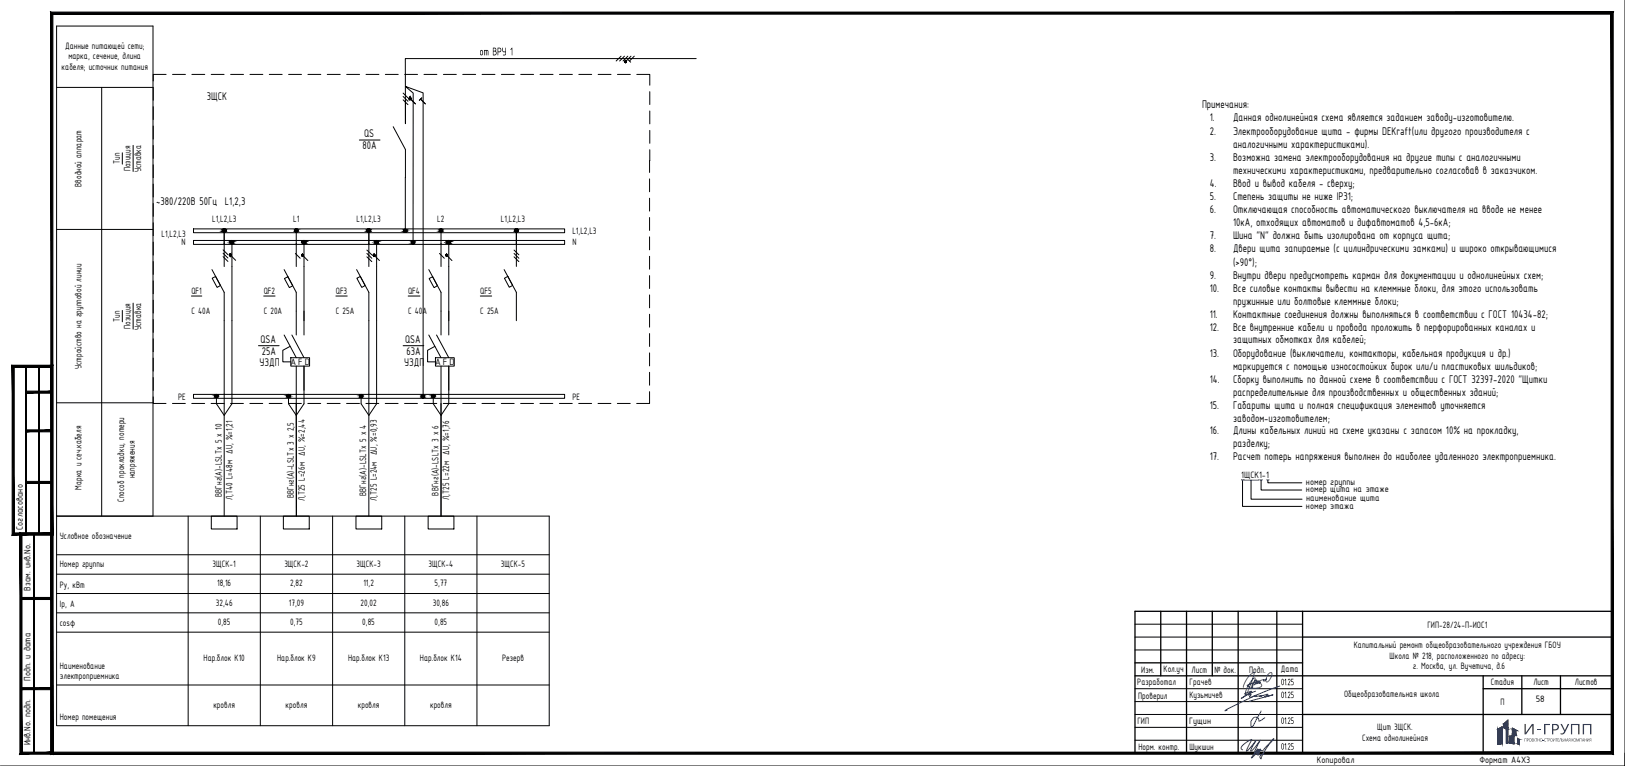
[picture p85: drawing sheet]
<svg xmlns="http://www.w3.org/2000/svg" width="630mm" height="297mm" viewBox="0 0 630 297" stroke-linecap="round" stroke-linejoin="round" font-family="sans-serif">
<defs><g id="words">
<text font-size="5.6" fill="#193153" x="598.1" y="284.8">ГРУПП</text>
<g font-size="4.7">
<text x="185.9" y="21.5">от ВРУ</text>
<text x="197.7" y="21.5">1</text>
<text x="80.2" y="38.8">3ЩСК</text>
<text x="466.1" y="41.9">Примечания:</text>
<text x="469.1" y="46.9">1.</text>
<text x="478.1" y="46.9">Данная однолинейная схема является заданием заводу-изготовителю.</text>
<text x="141.2" y="53.2">QS</text>
<text x="469.1" y="52.2">2.</text>
<text x="478.1" y="52.2">Электрооборудование щита - фирмы DEKraft(или другого производителя с</text>
<text x="140.6" y="57.9">80A</text>
<text x="478.1" y="57.6">аналогичными характеристиками).</text>
<text x="469.1" y="62.6">3.</text>
<text x="478.1" y="62.6">Возможна замена электрооборудования на другие типы с аналогичными</text>
<text x="478.1" y="67.5">техническими характеристиками, предварительно согласовав в заказчиком.</text>
<text x="469.1" y="72.5">4.</text>
<text x="469.1" y="77.5">5.</text>
<text x="478.1" y="72.5">Ввод и вывод кабеля - сверху;</text>
<text x="478.1" y="77.5">Степень защиты не ниже IP31;</text>
<text x="60.6" y="79.4">~380/220В 50Гц L1,2,3</text>
<text x="469.1" y="82.5">6.</text>
<text x="478.1" y="82.5">Отключающая способность автоматического выключателя на вводе не менее</text>
<text x="478.1" y="87.5">10кА, отходящих автоматов и дифавтоматов 4,5-6кА;</text>
<text x="469.1" y="92.6">7.</text>
<text x="478.1" y="92.6">Шина &quot;N&quot; должна быть изолирована от корпуса щита;</text>
<text x="469.1" y="97.9">8.</text>
<text x="478.1" y="97.9">Двери щита запираемые (с цилиндрическими замками) и широко открывающимися</text>
<text x="478.1" y="103.2">(&gt;90°);</text>
<text x="469.1" y="108.1">9.</text>
<text x="469.1" y="113.1">10.</text>
<text x="478.1" y="108.1">Внутри двери предусмотреть карман для документации и однолинейных схем;</text>
<text x="478.1" y="113.1">Все силовые контакты вывести на клеммные блоки, для этого использовать</text>
<text x="478.1" y="118.1">пружинные или болтовые клеммные блоки;</text>
<text x="469.1" y="123.1">11.</text>
<text x="478.1" y="123.1">Контактные соединения должны выполняться в соответствии с ГОСТ 10434-82;</text>
<text x="469.1" y="128.2">12.</text>
<text x="478.1" y="128.2">Все внутренние кабели и провода проложить в перфорированных каналах и</text>
<text x="101" y="133">QSA</text>
<text x="101.5" y="137.6">25A</text>
<text x="157.1" y="133">QSA</text>
<text x="157.6" y="137.6">63A</text>
<text x="478.1" y="133.2">защитных обмотках для кабелей;</text>
<text x="100.6" y="141.8">УЗДП</text>
<text x="156.7" y="141.8">УЗДП</text>
<text x="469.1" y="138.5">13.</text>
<text x="478.1" y="138.5">Оборудование (выключатели, контакторы, кабельная продукция и др.)</text>
<text x="478.1" y="143.5">маркируется с помощью износостойких бирок или/и пластиковых шильдиков;</text>
<text x="469.1" y="148.4">14.</text>
<text x="478.1" y="148.4">Сборку выполнить по данной схеме в соответствии с ГОСТ 32397-2020 &quot;Щитки</text>
<text x="478.1" y="153.4">распределительные для производственных и общественных зданий;</text>
<text x="469.1" y="158.4">15.</text>
<text x="478.1" y="158.4">Габариты щита и полная спецификация элементов уточняется</text>
<text x="478.1" y="163.5">заводом-изготовителем;</text>
<text x="469.1" y="168.5">16.</text>
<text x="478.1" y="168.5">Длины кабельных линий на схеме указаны с запасом 10% на прокладку,</text>
<text x="478.1" y="173.5">разделку;</text>
<text x="469.1" y="178.5">17.</text>
<text x="478.1" y="178.5">Расчет потерь напряжения выполнен до наиболее удаленного электроприемника.</text>
</g>
<g font-size="3.9">
<text x="25.2" y="18.8">Данные питающей сети;</text>
<text x="26.5" y="23">марка, сечение, длина</text>
<text x="23.9" y="27.2">кабеля; источник питания</text>
<text x="46.5" y="63.7" transform="rotate(-90 46.5 63.7)">Тип</text>
<text x="50.6" y="66.5" transform="rotate(-90 50.6 66.5)">Позиция</text>
<text x="54.8" y="66.7" transform="rotate(-90 54.8 66.7)">Уставка</text>
<text x="31.6" y="72.4" transform="rotate(-90 31.6 72.4)">Вводной аппарат</text>
<text x="82.2" y="86">L1,L2,L3</text>
<text x="113.7" y="86.3">L1</text>
<text x="138.2" y="86">L1,L2,L3</text>
<text x="169.6" y="86.3">L2</text>
<text x="194.2" y="86">L1,L2,L3</text>
<text x="62.6" y="92">L1,L2,L3</text>
<text x="70.4" y="94.9">N</text>
<text x="221.9" y="90.7">L1,L2,L3</text>
<text x="221.9" y="94.9">N</text>
<text x="74.2" y="113.8">QF1</text>
<text x="102.2" y="113.8">QF2</text>
<text x="130.2" y="113.8">QF3</text>
<text x="158.3" y="113.8">QF4</text>
<text x="186.2" y="113.8">QF5</text>
<text x="46.5" y="124.8" transform="rotate(-90 46.5 124.8)">Тип</text>
<text x="74.2" y="121.8">C 40A</text>
<text x="102.2" y="121.8">C 20A</text>
<text x="130.2" y="121.8">C 25A</text>
<text x="158.3" y="121.8">C 40A</text>
<text x="186.2" y="121.8">C 25A</text>
<text x="50.6" y="127.6" transform="rotate(-90 50.6 127.6)">Позиция</text>
<text x="54.8" y="127.9" transform="rotate(-90 54.8 127.9)">Уставка</text>
<text x="31.6" y="143" transform="rotate(-90 31.6 143)">Устройство на групповой линии</text>
<text x="112.3" y="141.5">AFD</text>
<text x="168.5" y="141.5">AFD</text>
<text x="69" y="155">PE</text>
<text x="221.9" y="155">PE</text>
<text x="52.3" y="185.5" transform="rotate(-90 52.3 185.5)">напряжения</text>
<text x="481.2" y="185.5">1ЩСК1-1</text>
<text x="31.6" y="189.9" transform="rotate(-90 31.6 189.9)">Марка и сеч.кабеля</text>
<text x="506.4" y="188.1">номер группы</text>
<text x="506.4" y="190.8">номер щита на этаже</text>
<text x="48.1" y="194.6" transform="rotate(-90 48.1 194.6)">Способ прокладки, потери</text>
<text x="86" y="192.7" transform="rotate(-90 86 192.7)">ВВГнг(А)-LSLTx 5 x 10</text>
<text x="90.1" y="193.9" transform="rotate(-90 90.1 193.9)">Л,Т40 L=48м ∆U, %=1,21</text>
<text x="114" y="193.2" transform="rotate(-90 114 193.2)">ВВГнг(А)-LSLTx 3 x 2,5</text>
<text x="118.2" y="194.3" transform="rotate(-90 118.2 194.3)">Л,Т25 L=26м ∆U, %=2,44</text>
<text x="142" y="192.3" transform="rotate(-90 142 192.3)">ВВГнг(А)-LSLTx 5 x 4</text>
<text x="146.1" y="194.2" transform="rotate(-90 146.1 194.2)">Л,Т25 L=24м ∆U, %=0,93</text>
<text x="170" y="192.2" transform="rotate(-90 170 192.2)">ВВГнг(А)-LSLTx 3 x 6</text>
<text x="174.2" y="193.9" transform="rotate(-90 174.2 193.9)">Л,Т25 L=22м ∆U, %=1,76</text>
<text x="506.4" y="197.3">номер этажа</text>
<text x="506.4" y="194.5">наименование щита</text>
<text x="8.9" y="205.4" transform="rotate(-90 8.9 205.4)">Согласовано</text>
<text x="23.2" y="208.9">Условное обозначение</text>
<text x="23.2" y="219.8">Номер группы</text>
<text x="82.4" y="219.9">3ЩСК-1</text>
<text x="110.3" y="219.9">3ЩСК-2</text>
<text x="138.2" y="219.9">3ЩСК-3</text>
<text x="166.1" y="219.9">3ЩСК-4</text>
<text x="194.2" y="219.9">3ЩСК-5</text>
<text x="23.2" y="227.9">Py, кВт</text>
<text x="84.2" y="227.4">18,16</text>
<text x="112.5" y="227.4">2,82</text>
<text x="140.9" y="227.4">11,2</text>
<text x="168.5" y="227.4">5,77</text>
<text x="11.9" y="229.1" transform="rotate(-90 11.9 229.1)">Взам. инв.No.</text>
<text x="23.2" y="235.4">Ip, А</text>
<text x="83.7" y="234.9">32,46</text>
<text x="112" y="234.9">17,09</text>
<text x="139.8" y="234.9">20,02</text>
<text x="167.8" y="234.9">30,86</text>
<text x="23.2" y="242.9">cosφ</text>
<text x="84.5" y="242.4">0,85</text>
<text x="112.5" y="242.4">0,75</text>
<text x="140.5" y="242.4">0,85</text>
<text x="168.5" y="242.4">0,85</text>
<text x="553.4" y="243.4">ГИП-28/24-П-ИОС1</text>
<text x="524.9" y="251.3">Капитальный ремонт общеобразовательного учреждения ГБОУ</text>
<text x="78.9" y="256.3">Нар.блок К10</text>
<text x="107.5" y="256.3">Нар.блок К9</text>
<text x="134.9" y="256.3">Нар.блок К13</text>
<text x="162.8" y="256.3">Нар.блок К14</text>
<text x="194.7" y="256.3">Резерв</text>
<text x="538.8" y="255.4">Школа № 218, расположенного по адресу:</text>
<text x="23.2" y="259.2">Наименование</text>
<text x="23.2" y="263.4">электроприемника</text>
<text x="442.5" y="260.8">Изм.</text>
<text x="451.2" y="260.8">Кол.уч</text>
<text x="462" y="260.8">Лист</text>
<text x="470.8" y="260.8">№ док.</text>
<text x="484.3" y="260.8">Подп.</text>
<text x="496.7" y="260.6">Дата</text>
<text x="547.8" y="259.6">г. Москва, ул. Вучетича, д.6</text>
<text x="11.9" y="264.1" transform="rotate(-90 11.9 264.1)">Подп. и дата</text>
<text x="441" y="265.6">Разработал</text>
<text x="461.2" y="265.7">Грачев</text>
<text x="496.6" y="265.7">01.25</text>
<text x="578" y="265.8">Стадия</text>
<text x="594.5" y="265.8">Лист</text>
<text x="610.6" y="265.8">Листов</text>
<text x="82.7" y="274.4">кровля</text>
<text x="110.8" y="274.4">кровля</text>
<text x="138.7" y="274.4">кровля</text>
<text x="166.8" y="274.4">кровля</text>
<text x="441.3" y="270.9">Проверил</text>
<text x="461.2" y="270.7">Кузьмичев</text>
<text x="496.6" y="270.7">01.25</text>
<text x="521.1" y="270.3">Общеобразовательная школа</text>
<text x="581.8" y="273.3">П</text>
<text x="595.5" y="272.4">58</text>
<text x="23.2" y="279.2">Номер помещения</text>
<text x="441" y="280.9">ГИП</text>
<text x="461" y="280.7">Гущин</text>
<text x="496.6" y="280.7">01.25</text>
<text x="528.1" y="287.3">Схема однолинейная</text>
<text x="534" y="283.2">Щит 3ЩСК.</text>
<text x="11.9" y="289.1" transform="rotate(-90 11.9 289.1)">Инв.No. подп.</text>
<text x="441.4" y="290.8">Норм. контр.</text>
<text x="461.2" y="290.6">Шукшин</text>
<text x="496.6" y="290.7">01.25</text>
<text x="510.6" y="295.8">Копировал</text>
<text x="573.6" y="295.8">Формат А4Х3</text>
</g>
</g></defs>
<!-- layer: 0 -->
<g fill="none" stroke="#000" stroke-width=".39">
<path d="M21.9 10.1h37.4v190h-37.4zM21.9 33.9h37.4M39.4 33.9v166.2M59.4 33.9v5M64.4 28.9h-5v2.5M66.9 28.9h5M74.4 28.9h5M81.9 28.9h5M89.4 28.9h5M96.9 28.9h5M104.4 28.9h5M111.9 28.9h5"/>
<path d="M119.4 28.9h5M126.9 28.9h5M134.4 28.9h5M141.9 28.9h5M149.4 28.9h5M156.3 36.1l1.9 1.9M156.3 37.4l1.9 1.9M156.3 38.7l1.9 1.9M156.9 28.9h5M159.2 38.4l1.9 1.9M163 38.4l1.9 1.9M163.5 38l-.9 .9"/>
<path d="M164.4 28.9h5M171.9 28.9h5M179.4 28.9h5M186.9 28.9h5M194.4 28.9h5M201.9 28.9h5M209.4 28.9h5M216.9 28.9h5M224.4 28.9h5M231.9 28.9h5M239.4 28.9h5M240.8 21.8l-1.9 1.9"/>
<path d="M242.1 21.8l-1.8 1.9M243.4 21.8l-1.8 1.9M243.6 23.2l.9 .9M244.7 21.8l-1.9 1.9M245.9 21.8l-1.8 1.9M246.9 28.9h5v4.1M251.9 35.5v5M269.9 22.7h-112.7v25.2v-8.9M47.4 59.3v4.4M51.6 56.4v10.1M59.4 41.4v5M59.4 48.9v5"/>
<path d="M59.4 56.4v5M139.3 54.3h8M152.5 49.1l4.7 8.9v10.9M251.9 58.1v8.8M251.9 43v5M251.9 50.6v5M59.4 63.9v5M59.4 71.4v5M59.4 78.9v5M157.2 68.8v20.1M251.9 69.4v5M251.9 76.9v5"/>
<path d="M21.9 89h37.4M59.4 86.4v5M59.4 93.9v5M75 88.8h143.9v1.4h-143.9zM75 93.2h143.9v1.6h-143.9zM86.5 96.9l1.9 1.8M86.5 98.2l1.9 1.9M86.5 99.5l1.9 1.9M86.9 89.4v14M89.5 99.1l1.9 1.9M89.9 93.9v62.7l-3 4.5-3-4.5v-3M114.5 98.3l1.9 1.8"/>
<path d="M114.9 89.4v14M117.5 99.2l1.9 1.8M117.9 93.9v36M142.3 97l1.9 1.8M142.3 98.3l1.9 1.8M142.3 99.6l1.9 1.9M143 89.4v14M145.3 99.2l1.8 1.8M146 93.9v62.7l-3 4.5-3-4.5v-3M160.2 93.7v-57.6l-3-2.6 6.9 2.5v117.3M170.4 98.3l1.9 1.8M171 89.4v14"/>
<path d="M173.4 99.2l1.8 1.8M174 93.9v36M199.3 97l1.9 1.8M199.3 98.3l1.9 1.8M199.3 99.6l1.9 1.9M200.2 89.4v13.9M251.9 84.4v5M251.9 91.8v5.1M251.9 99.4v5M51.6 117.5v10.1M59.4 101.4v5M59.4 108.9v5"/>
<path d="M59.4 116.4v5M74.2 114.8h4M82.2 104.5l4.7 8.9v86.8M82.3 107.9l1.3-.7 1.9 3.5-1.3 .7zM102.2 114.8h4.5M110.2 104.5l4.7 8.9v16.5M110.3 108l1.3-.7 1.9 3.5-1.3 .7zM130.2 114.8h4.4M138.3 104.5l4.7 8.9v86.8M138.4 107.9l1.3-.7 1.9 3.5-1.3 .7zM158.3 114.8h4.5M166.3 104.5l4.7 8.9v16.5"/>
<path d="M166.4 108l1.3-.7 1.9 3.5-1.3 .7zM186.2 114.8h4.4M195.5 104.5l4.7 8.9v11M195.6 107.9l1.3-.7 1.9 3.5-1.3 .7zM251.9 106.9v5M251.9 114.4v5M47.4 120.4v4.4M59.4 123.9v5M59.4 131.4v5M59.4 138.9v5M100.2 134.1h8M110.2 129.9l4.7 8.8"/>
<path d="M112.5 134.3l-2.8 1.5v4.5h3M112.7 138.7h7.3v3.3h-7.3zM113.2 129.9l4.7 8.8M156.3 134.1h8M166.3 129.9l4.7 8.8M168.6 134.3l-2.8 1.5v4.5h3M168.8 138.7h7.3v3.3h-7.3zM169.3 129.9l4.7 8.8M251.9 121.9v5M251.9 129.4v5M251.9 136.8v5.1M21.9 156.2h37.4"/>
<path d="M59.4 153.9v2.5h5M59.4 146.4v5M66.9 156.4h5M74.4 156.4h4.9M75 152.9h143.9v1.6h-143.9zM81.8 156.4h5M89.4 156.4h5M96.9 156.4h5M104.4 156.4h5M111.9 156.4h5M114.9 142v58.2M117.9 142v14.6l-3 4.5-3-4.5v-3"/>
<path d="M119.4 156.4h4.9M126.8 156.4h5.1M134.4 156.4h5M141.9 156.4h5M149.4 156.4h5M156.9 156.4h5M164.4 156.4h4.9M171 142v58.2M171.8 156.4h5.1M174 142v14.6l-3 4.5-3-4.5v-3M179.4 156.4h5M186.9 156.4h5"/>
<path d="M194.4 156.4h5M201.9 156.4h5M209.4 156.4h4.9M216.9 156.4h5M224.4 156.4h5M231.9 156.4h5M239.4 156.4h5M251.9 151.9v4.5h-5M251.9 144.4v5M21.9 200.1h191.1v81.3h-191.1zM21.9 215.1h191.1M73 200.1v81.3"/>
<path d="M81.9 200.1h10v5h-10zM100.9 200.1v81.3M109.9 200.1h10v5h-10zM129 200.1v81.3M138 200.1h10v5h-10zM156.9 200.1v81.3M166 200.1h10v5h-10zM184.9 200.1v81.3M21.9 222.7h191.1M21.9 230.2h191.1M21.9 237.6h191.1M21.9 245.1h191.1"/>
<path d="M440.1 242h65M440.1 247h65M440.1 252h65M21.9 265.6h191.1M440.1 267.1h65M440.1 272.1h65M440.1 277.1h65M440.1 282.1h65M440.1 287h65"/>
<circle cx="159" cy="38.2" r=".32"/>
<circle cx="242.6" cy="23.9" r=".32"/>
<circle cx="86.9" cy="89.4" r=".61"/>
<circle cx="89.2" cy="98.9" r=".32"/>
<circle cx="89.9" cy="93.9" r=".61"/>
<circle cx="114.8" cy="89.4" r=".61"/>
<circle cx="117.3" cy="98.9" r=".32"/>
<circle cx="117.8" cy="93.9" r=".61"/>
<circle cx="143" cy="89.4" r=".61"/>
<circle cx="145" cy="98.9" r=".32"/>
<circle cx="146" cy="93.9" r=".61"/>
<circle cx="157.1" cy="89.5" r=".61"/>
<circle cx="160.1" cy="94" r=".61"/>
<circle cx="171" cy="89.4" r=".61"/>
<circle cx="173.1" cy="98.9" r=".32"/>
<circle cx="174" cy="93.9" r=".61"/>
<circle cx="200.2" cy="89.3" r=".61"/>
<circle cx="83.9" cy="153.6" r=".61"/>
<circle cx="111.8" cy="153.6" r=".61"/>
<circle cx="140" cy="153.6" r=".61"/>
<circle cx="163.9" cy="153.7" r=".61"/>
<circle cx="168" cy="153.6" r=".61"/>
</g>
<g fill="#000" stroke="#000" stroke-width=".39">
<path d="M172.9 98.8v.3z"/>
<path d="M158.7 38.1v.2zM158.7 38.1v.2z"/>
<path d="M158.7 38v.3zM158.7 38v.4z"/>
<path d="M158.7 38.1v.2zM158.7 38.1v.2z"/>
<path d="M158.8 38l-.1 .3zM158.8 38v.4z"/>
<path d="M158.7 38v.4zM158.8 38v.4z"/>
<path d="M158.8 38v.4zM158.8 38v.4z"/>
<path d="M158.8 38v.4zM158.8 38v.5z"/>
<path d="M158.8 38v.4zM158.8 38v.5z"/>
<path d="M158.8 38v.5zM158.8 37.9v.6z"/>
<path d="M158.8 38v.5zM158.9 37.9v.6z"/>
<path d="M158.8 37.9v.6zM158.9 37.9l-.1 .6z"/>
<path d="M158.9 37.9v.6zM158.9 37.9v.6z"/>
<path d="M158.9 37.9v.6zM159 37.9l-.1 .6z"/>
<path d="M158.9 37.9v.6zM159 37.9l-.1 .6z"/>
<path d="M159 37.9v.6zM159 37.9v.6z"/>
<path d="M159 37.9v.6zM159.1 37.9l-.1 .6z"/>
<path d="M159 37.9v.6zM159.1 37.9l-.1 .6z"/>
<path d="M159.1 37.9v.6zM159.1 37.9v.6z"/>
<path d="M159.1 37.9v.6zM159.1 38v.5z"/>
<path d="M159.1 37.9v.6zM159.2 38l-.1 .5z"/>
<path d="M159.1 38v.5zM159.2 38l-.1 .5z"/>
<path d="M159.2 38v.5zM159.2 38v.5z"/>
<path d="M159.2 38v.4zM159.2 38v.4z"/>
<path d="M159.2 38v.4zM159.2 38.1v.3z"/>
<path d="M159.2 38v.4zM159.2 38v.4z"/>
<path d="M159.2 38v.4zM159.3 38.1l-.1 .3z"/>
<path d="M159.2 38.1v.2zM159.3 38.1l-.1 .2z"/>
<path d="M159.3 38.1v.2zM159.3 38.1v.2z"/>
<path d="M242.3 23.8v.2zM242.3 23.7v.3z"/>
<path d="M242.3 23.7v.4zM242.3 23.7v.4z"/>
<path d="M242.3 23.7l.1 .4zM242.3 23.7l.1 .4z"/>
<path d="M242.4 23.7v.5zM242.4 23.7v.5z"/>
<path d="M242.4 23.6l.1 .6zM242.4 23.6l.1 .6z"/>
<path d="M242.5 23.6v.6zM242.5 23.6v.6z"/>
<path d="M242.5 23.6l.1 .6zM242.5 23.6l.1 .6z"/>
<path d="M242.6 23.6v.6zM242.6 23.6v.6z"/>
<path d="M242.6 23.6v.6zM242.6 23.6l.1 .6z"/>
<path d="M242.7 23.6l.1 .6zM242.7 23.6l.1 .6z"/>
<path d="M242.8 23.6v.6zM242.8 23.6v.5z"/>
<path d="M242.8 23.7v.4zM242.8 23.7v.4z"/>
<path d="M242.8 23.7v.4zM242.8 23.7l.1 .3z"/>
<path d="M242.9 23.7v.3zM242.9 23.7v.3z"/>
<path d="M86.8 88.8h.3zM86.8 88.8h.3z"/>
<path d="M86.8 88.8h.3zM86.8 88.8h.3z"/>
<path d="M86.8 88.8h.4zM86.6 88.8h.6z"/>
<path d="M86.8 89.9h.3zM86.8 89.9l.2 .1z"/>
<path d="M86.8 88.8h.4zM86.6 88.8h.6z"/>
<path d="M86.8 89.9h.3zM86.8 89.9l.2 .1z"/>
<path d="M86.6 88.8l.7 .1zM86.5 88.9h.8z"/>
<path d="M86.6 89.9h.6zM86.6 89.9h.5z"/>
<path d="M86.6 88.8l.7 .1zM86.5 88.9h.8z"/>
<path d="M86.6 89.9h.6zM86.6 89.9h.5z"/>
<path d="M86.5 88.9l.8 .1zM86.5 88.9l.8 .1z"/>
<path d="M86.5 89.9h.8zM86.5 89.9h.7z"/>
<path d="M86.5 88.9l.8 .1zM86.5 88.9l.8 .1z"/>
<path d="M86.5 89.9h.8zM86.5 89.9h.7z"/>
<path d="M86.5 89l.9 .1zM86.5 89l.9 .1z"/>
<path d="M86.5 89.8h.8zM86.5 89.8l.8 .1z"/>
<path d="M86.5 89l.9 .1zM86.5 89l.9 .1z"/>
<path d="M86.5 89.8h.8zM86.5 89.8l.8 .1z"/>
<path d="M86.4 89.1l1.1 .1zM86.4 89.1l1.1 .1z"/>
<path d="M86.4 89.7h1zM86.4 89.7l.9 .1z"/>
<path d="M86.4 89.1l1.1 .1zM86.4 89.1l1.1 .1z"/>
<path d="M86.4 89.7h1zM86.4 89.7l.9 .1z"/>
<path d="M86.3 89.2l1.2 .1zM86.3 89.2l1.2 .1z"/>
<path d="M86.3 89.6h1.2zM86.3 89.6l1.1 .1z"/>
<path d="M86.3 89.2l1.2 .1zM86.3 89.2l1.2 .1z"/>
<path d="M86.3 89.6h1.2zM86.3 89.6l1.1 .1z"/>
<path d="M86.3 89.3l1.2 .1zM86.3 89.3l1.2 .1z"/>
<path d="M86.3 89.4l1.2 .1zM86.3 89.4l1.2 .1z"/>
<path d="M86.3 89.5h1.2zM86.3 89.5l1.2 .1z"/>
<path d="M86.3 89.3l1.2 .1zM86.3 89.3l1.2 .1z"/>
<path d="M86.3 89.4l1.2 .1zM86.3 89.4l1.2 .1z"/>
<path d="M86.3 89.5h1.2zM86.3 89.5l1.2 .1z"/>
<path d="M89 98.7v.3zM89 98.7v.3z"/>
<path d="M89 98.7v.3zM89 98.7v.3z"/>
<path d="M89 98.7v.3zM89.1 98.7v.4z"/>
<path d="M89.1 98.6v.5zM89.1 98.6v.5z"/>
<path d="M89.1 98.6v.5zM89.2 98.6v.6z"/>
<path d="M89.2 98.6v.6zM89.2 98.6v.6z"/>
<path d="M89.2 98.6v.6zM89.3 98.6l-.1 .6z"/>
<path d="M89.3 98.6v.6zM89.3 98.6v.6z"/>
<path d="M89.3 98.6v.6zM89.4 98.6l-.1 .6z"/>
<path d="M89.4 98.6v.6zM89.4 98.6v.6z"/>
<path d="M89.4 98.6v.5zM89.5 98.7l-.1 .4z"/>
<path d="M89.5 98.7v.4zM89.5 98.7v.4z"/>
<path d="M89.5 98.7v.3zM89.5 98.7v.3z"/>
<path d="M89.5 98.7v.3zM89.5 98.8v.2z"/>
<path d="M89.8 93.3h.3zM89.8 93.3h.3z"/>
<path d="M89.8 93.3h.3zM89.8 93.3h.3z"/>
<path d="M89.8 93.3h.4zM89.6 93.3h.6z"/>
<path d="M89.8 94.5h.3zM89.8 94.5h.2z"/>
<path d="M89.8 93.3h.4zM89.6 93.3h.6z"/>
<path d="M89.8 94.5h.3zM89.8 94.5h.2z"/>
<path d="M89.6 93.3l.7 .1zM89.6 93.3l.7 .1z"/>
<path d="M89.6 94.4h.6zM89.6 94.4l.5 .1z"/>
<path d="M89.6 93.3l.7 .1zM89.6 93.3l.7 .1z"/>
<path d="M89.6 94.4h.6zM89.6 94.4l.5 .1z"/>
<path d="M89.5 93.4l.9 .1zM89.5 93.5h.9z"/>
<path d="M89.5 94.3h.8zM89.5 94.3l.7 .1z"/>
<path d="M89.5 93.4l.9 .1zM89.5 93.5h.9z"/>
<path d="M89.5 94.3h.8zM89.5 94.3l.7 .1z"/>
<path d="M89.5 93.5h.9zM89.5 93.5h.9z"/>
<path d="M89.5 94.3h.9zM89.5 94.3h.8z"/>
<path d="M89.5 93.5h.9zM89.5 93.5h.9z"/>
<path d="M89.5 94.3h.9zM89.5 94.3h.8z"/>
<path d="M89.4 93.5l1.1 .2zM89.4 93.5l1.1 .2z"/>
<path d="M89.4 94.2h1zM89.4 94.2l1 .1z"/>
<path d="M89.4 93.5l1.1 .2zM89.4 93.5l1.1 .2z"/>
<path d="M89.4 94.2h1zM89.4 94.2l1 .1z"/>
<path d="M89.3 93.7l1.2 .1zM89.3 93.7l1.2 .1z"/>
<path d="M89.3 93.8l1.2 .1zM89.3 93.8l1.2 .1z"/>
<path d="M89.3 94l1.2 .1zM89.3 94l1.2 .1z"/>
<path d="M89.3 94.1h1.2zM89.3 94.1l1.1 .1z"/>
<path d="M89.3 93.7l1.2 .1zM89.3 93.7l1.2 .1z"/>
<path d="M89.3 93.8l1.2 .1zM89.3 93.8l1.2 .1z"/>
<path d="M89.3 94l1.2 .1zM89.3 94l1.2 .1z"/>
<path d="M89.3 94.1h1.2zM89.3 94.1l1.1 .1z"/>
<path d="M89.3 93.9h1.2zM89.3 93.9l1.2 .1z"/>
<path d="M89.3 93.9h1.2zM89.3 93.9l1.2 .1z"/>
<path d="M114.8 88.8h.2zM114.7 88.8h.3z"/>
<path d="M114.7 88.8h.5zM114.6 88.8h.6z"/>
<path d="M114.7 89.9h.3zM114.7 89.9l.2 .1z"/>
<path d="M114.6 88.8l.6 .1zM114.5 88.9h.7z"/>
<path d="M114.6 89.9h.6zM114.6 89.9h.4z"/>
<path d="M114.5 88.9l.8 .1zM114.5 88.9l.8 .1z"/>
<path d="M114.5 89.9h.7zM114.5 89.9h.7z"/>
<path d="M114.4 89l1 .1zM114.4 89l1 .1z"/>
<path d="M114.4 89.8h.9zM114.4 89.8l.8 .1z"/>
<path d="M114.4 89.1l1.1 .1zM114.4 89.1l1.1 .1z"/>
<path d="M114.4 89.7h1zM114.4 89.7l.9 .1z"/>
<path d="M114.3 89.2l1.2 .1zM114.3 89.2l1.2 .1z"/>
<path d="M114.3 89.3l1.2 .1zM114.3 89.3l1.2 .1z"/>
<path d="M114.3 89.5l1.2 .1zM114.3 89.5l1.2 .1z"/>
<path d="M114.3 89.6h1.2zM114.3 89.6l1.1 .1z"/>
<path d="M114.3 89.4h1.2zM114.3 89.4l1.2 .1z"/>
<path d="M117 98.8v.2zM117 98.8v.3z"/>
<path d="M117 98.8v.3zM117 98.8v.3z"/>
<path d="M117.1 98.7l-.1 .4zM117.1 98.7v.5z"/>
<path d="M117.1 98.7v.5zM117.1 98.7v.5z"/>
<path d="M117.1 98.7v.5zM117.2 98.7v.6z"/>
<path d="M117.2 98.7v.6zM117.2 98.7v.6z"/>
<path d="M117.2 98.7v.6zM117.3 98.7l-.1 .6z"/>
<path d="M117.3 98.7v.6zM117.3 98.7v.6z"/>
<path d="M117.3 98.7v.6zM117.4 98.7l-.1 .6z"/>
<path d="M117.4 98.7v.6zM117.4 98.7v.6z"/>
<path d="M117.4 98.7v.5zM117.5 98.7l-.1 .5z"/>
<path d="M117.5 98.7v.5zM117.5 98.8v.4z"/>
<path d="M117.5 98.8v.3zM117.5 98.8v.3z"/>
<path d="M117.5 98.8v.3zM117.6 98.9l-.1 .2z"/>
<path d="M117.8 93.3h.2zM117.7 93.3h.3z"/>
<path d="M117.8 93.3h.2zM117.7 93.3h.3z"/>
<path d="M117.8 93.3h.2zM117.7 93.3h.3z"/>
<path d="M117.8 93.3h.2zM117.7 93.3h.3z"/>
<path d="M117.7 93.3h.5zM117.6 93.3h.6z"/>
<path d="M117.7 94.5h.3zM117.7 94.5h.3z"/>
<path d="M117.7 93.3h.5zM117.6 93.3h.6z"/>
<path d="M117.7 94.5h.3zM117.7 94.5h.3z"/>
<path d="M117.7 93.3h.5zM117.6 93.3h.6z"/>
<path d="M117.7 94.5h.3zM117.7 94.5h.3z"/>
<path d="M117.7 93.3h.5zM117.6 93.3h.6z"/>
<path d="M117.7 94.5h.3zM117.7 94.5h.3z"/>
<path d="M117.6 93.3l.7 .1zM117.6 93.3l.7 .1z"/>
<path d="M117.6 94.4h.6zM117.6 94.4l.4 .1z"/>
<path d="M117.6 93.3l.7 .1zM117.6 93.3l.7 .1z"/>
<path d="M117.6 94.4h.6zM117.6 94.4l.4 .1z"/>
<path d="M117.6 93.3l.7 .1zM117.6 93.3l.7 .1z"/>
<path d="M117.6 94.4h.6zM117.6 94.4l.4 .1z"/>
<path d="M117.6 93.3l.7 .1zM117.6 93.3l.7 .1z"/>
<path d="M117.6 94.4h.6zM117.6 94.4l.4 .1z"/>
<path d="M117.5 93.4l.8 .1zM117.4 93.5h.9z"/>
<path d="M117.5 94.3h.8zM117.5 94.3l.7 .1z"/>
<path d="M117.5 93.4l.8 .1zM117.4 93.5h.9z"/>
<path d="M117.5 94.3h.8zM117.5 94.3l.7 .1z"/>
<path d="M117.5 93.4l.8 .1zM117.4 93.5h.9z"/>
<path d="M117.5 94.3h.8zM117.5 94.3l.7 .1z"/>
<path d="M117.5 93.4l.8 .1zM117.4 93.5h.9z"/>
<path d="M117.5 94.3h.8zM117.5 94.3l.7 .1z"/>
<path d="M117.4 93.5h1zM117.4 93.5h1z"/>
<path d="M117.4 94.3h.9zM117.4 94.3h.9z"/>
<path d="M117.4 93.5h1zM117.4 93.5h1z"/>
<path d="M117.4 94.3h.9zM117.4 94.3h.9z"/>
<path d="M117.4 93.5h1zM117.4 93.5h1z"/>
<path d="M117.4 94.3h.9zM117.4 94.3h.9z"/>
<path d="M117.4 93.5h1zM117.4 93.5h1z"/>
<path d="M117.4 94.3h.9zM117.4 94.3h.9z"/>
<path d="M117.4 93.5l1 .2zM117.4 93.5l1 .2z"/>
<path d="M117.4 94.2h1zM117.4 94.2l.9 .1z"/>
<path d="M117.4 93.5l1 .2zM117.4 93.5l1 .2z"/>
<path d="M117.4 94.2h1zM117.4 94.2l.9 .1z"/>
<path d="M117.4 93.5l1 .2zM117.4 93.5l1 .2z"/>
<path d="M117.4 94.2h1zM117.4 94.2l.9 .1z"/>
<path d="M117.4 93.5l1 .2zM117.4 93.5l1 .2z"/>
<path d="M117.4 94.2h1zM117.4 94.2l.9 .1z"/>
<path d="M117.3 93.7l1.2 .1zM117.3 93.7l1.2 .1z"/>
<path d="M117.3 94.1h1.1zM117.3 94.1l1.1 .1z"/>
<path d="M117.3 93.7l1.2 .1zM117.3 93.7l1.2 .1z"/>
<path d="M117.3 94.1h1.1zM117.3 94.1l1.1 .1z"/>
<path d="M117.3 93.7l1.2 .1zM117.3 93.7l1.2 .1z"/>
<path d="M117.3 94.1h1.1zM117.3 94.1l1.1 .1z"/>
<path d="M117.3 93.7l1.2 .1zM117.3 93.7l1.2 .1z"/>
<path d="M117.3 94.1h1.1zM117.3 94.1l1.1 .1z"/>
<path d="M117.3 93.8l1.2 .1zM117.3 93.8l1.2 .1z"/>
<path d="M117.3 93.9l1.2 .1zM117.3 93.9l1.2 .1z"/>
<path d="M117.3 94h1.2zM117.3 94l1.1 .1z"/>
<path d="M117.3 93.8l1.2 .1zM117.3 93.8l1.2 .1z"/>
<path d="M117.3 93.9l1.2 .1zM117.3 93.9l1.2 .1z"/>
<path d="M117.3 94h1.2zM117.3 94l1.1 .1z"/>
<path d="M117.3 93.8l1.2 .1zM117.3 93.8l1.2 .1z"/>
<path d="M117.3 93.9l1.2 .1zM117.3 93.9l1.2 .1z"/>
<path d="M117.3 94h1.2zM117.3 94l1.1 .1z"/>
<path d="M117.3 93.8l1.2 .1zM117.3 93.8l1.2 .1z"/>
<path d="M117.3 93.9l1.2 .1zM117.3 93.9l1.2 .1z"/>
<path d="M117.3 94h1.2zM117.3 94l1.1 .1z"/>
<path d="M142.9 88.8h.3zM142.8 88.8h.4z"/>
<path d="M142.9 88.8h.3zM142.8 88.8h.4z"/>
<path d="M142.8 88.8h.5zM142.7 88.8h.6z"/>
<path d="M142.8 89.9h.4zM142.8 89.9l.3 .1z"/>
<path d="M142.8 88.8h.5zM142.7 88.8h.6z"/>
<path d="M142.8 89.9h.4zM142.8 89.9l.3 .1z"/>
<path d="M142.7 88.8l.7 .1zM142.6 88.9h.8z"/>
<path d="M142.7 89.9h.6zM142.7 89.9h.5z"/>
<path d="M142.7 88.8l.7 .1zM142.6 88.9h.8z"/>
<path d="M142.7 89.9h.6zM142.7 89.9h.5z"/>
<path d="M142.6 88.9l.8 .1zM142.6 88.9l.8 .1z"/>
<path d="M142.6 89.9h.8zM142.6 89.9h.7z"/>
<path d="M142.6 88.9l.8 .1zM142.6 88.9l.8 .1z"/>
<path d="M142.6 89.9h.8zM142.6 89.9h.7z"/>
<path d="M142.6 89l.9 .1zM142.6 89l.9 .1z"/>
<path d="M142.6 89.8h.8zM142.6 89.8l.8 .1z"/>
<path d="M142.6 89l.9 .1zM142.6 89l.9 .1z"/>
<path d="M142.6 89.8h.8zM142.6 89.8l.8 .1z"/>
<path d="M142.5 89.1l1.1 .1zM142.5 89.1l1.1 .1z"/>
<path d="M142.5 89.7h1zM142.5 89.7l.9 .1z"/>
<path d="M142.5 89.1l1.1 .1zM142.5 89.1l1.1 .1z"/>
<path d="M142.5 89.7h1zM142.5 89.7l.9 .1z"/>
<path d="M142.4 89.2l1.2 .1zM142.4 89.2l1.2 .1z"/>
<path d="M142.4 89.6h1.2zM142.4 89.6l1.1 .1z"/>
<path d="M142.4 89.2l1.2 .1zM142.4 89.2l1.2 .1z"/>
<path d="M142.4 89.6h1.2zM142.4 89.6l1.1 .1z"/>
<path d="M142.4 89.3l1.2 .1zM142.4 89.3l1.2 .1z"/>
<path d="M142.4 89.4l1.2 .1zM142.4 89.4l1.2 .1z"/>
<path d="M142.4 89.5h1.2zM142.4 89.5l1.2 .1z"/>
<path d="M142.4 89.3l1.2 .1zM142.4 89.3l1.2 .1z"/>
<path d="M142.4 89.4l1.2 .1zM142.4 89.4l1.2 .1z"/>
<path d="M142.4 89.5h1.2zM142.4 89.5l1.2 .1z"/>
<path d="M144.8 98.8v.2zM144.8 98.8v.3z"/>
<path d="M144.8 98.8v.3zM144.8 98.8v.3z"/>
<path d="M144.8 98.7v.4zM144.8 98.7v.5z"/>
<path d="M144.8 98.7v.5zM144.9 98.7v.5z"/>
<path d="M144.9 98.7v.5zM144.9 98.7v.6z"/>
<path d="M144.9 98.7v.6zM145 98.7l-.1 .6z"/>
<path d="M145 98.7v.6zM145 98.7v.6z"/>
<path d="M145 98.7v.6zM145.1 98.7l-.1 .6z"/>
<path d="M145.1 98.7v.6zM145.2 98.7l-.1 .6z"/>
<path d="M145.2 98.7v.6zM145.2 98.7v.6z"/>
<path d="M145.2 98.7v.5zM145.3 98.7l-.1 .5z"/>
<path d="M145.3 98.7v.5zM145.3 98.8v.4z"/>
<path d="M145.3 98.8v.3zM145.3 98.8v.3z"/>
<path d="M145.3 98.8v.3zM145.3 98.9v.2z"/>
<path d="M145.9 93.3h.2zM145.9 93.3h.2z"/>
<path d="M145.9 93.3h.2zM145.9 93.3h.2z"/>
<path d="M145.9 93.3h.4zM145.7 93.3h.6z"/>
<path d="M145.9 94.5h.2zM145.9 94.5h.2z"/>
<path d="M145.9 93.3h.4zM145.7 93.3h.6z"/>
<path d="M145.9 94.5h.2zM145.9 94.5h.2z"/>
<path d="M145.7 93.3l.7 .1zM145.7 93.3l.7 .1z"/>
<path d="M145.7 94.4h.6zM145.7 94.4l.4 .1z"/>
<path d="M145.7 93.3l.7 .1zM145.7 93.3l.7 .1z"/>
<path d="M145.7 94.4h.6zM145.7 94.4l.4 .1z"/>
<path d="M145.6 93.4l.8 .1zM145.6 93.5h.8z"/>
<path d="M145.6 94.3h.8zM145.6 94.3l.7 .1z"/>
<path d="M145.6 93.4l.8 .1zM145.6 93.5h.8z"/>
<path d="M145.6 94.3h.8zM145.6 94.3l.7 .1z"/>
<path d="M145.6 93.5h.9zM145.6 93.5h.9z"/>
<path d="M145.6 94.3h.8zM145.6 94.3h.8z"/>
<path d="M145.6 93.5h.9zM145.6 93.5h.9z"/>
<path d="M145.6 94.3h.8zM145.6 94.3h.8z"/>
<path d="M145.5 93.5l1.1 .2zM145.5 93.5l1.1 .2z"/>
<path d="M145.5 94.2h1zM145.5 94.2l.9 .1z"/>
<path d="M145.5 93.5l1.1 .2zM145.5 93.5l1.1 .2z"/>
<path d="M145.5 94.2h1zM145.5 94.2l.9 .1z"/>
<path d="M145.4 93.7l1.2 .1zM145.4 93.7l1.2 .1z"/>
<path d="M145.4 93.8l1.2 .1zM145.4 93.8l1.2 .1z"/>
<path d="M145.4 94l1.2 .1zM145.4 94l1.2 .1z"/>
<path d="M145.4 94.1h1.2zM145.4 94.1l1.1 .1z"/>
<path d="M145.4 93.7l1.2 .1zM145.4 93.7l1.2 .1z"/>
<path d="M145.4 93.8l1.2 .1zM145.4 93.8l1.2 .1z"/>
<path d="M145.4 94l1.2 .1zM145.4 94l1.2 .1z"/>
<path d="M145.4 94.1h1.2zM145.4 94.1l1.1 .1z"/>
<path d="M145.4 93.9h1.2zM145.4 93.9l1.2 .1z"/>
<path d="M145.4 93.9h1.2zM145.4 93.9l1.2 .1z"/>
<path d="M157.1 88.9h.2zM157 88.9h.3z"/>
<path d="M157 88.9l.4 .1zM156.9 89h.5z"/>
<path d="M157 90.1h.3zM157 90.1h.2z"/>
<path d="M156.9 89h.6zM156.8 89h.7z"/>
<path d="M156.9 90h.5zM156.9 90l.4 .1z"/>
<path d="M156.8 89l.8 .1zM156.7 89.1h.9z"/>
<path d="M156.8 90h.7zM156.8 90h.6z"/>
<path d="M156.7 89.1l1 .1zM156.7 89.1l1 .1z"/>
<path d="M156.7 89.9h.9zM156.7 89.9l.8 .1z"/>
<path d="M156.6 89.2l1.1 .1zM156.6 89.2l1.1 .1z"/>
<path d="M156.6 89.8h1.1zM156.6 89.8l1 .1z"/>
<path d="M156.6 89.3l1.1 .1zM156.6 89.3l1.1 .1z"/>
<path d="M156.6 89.4l1.1 .1zM156.6 89.4l1.1 .1z"/>
<path d="M156.6 89.6l1.1 .1zM156.6 89.6l1.1 .1z"/>
<path d="M156.6 89.7h1.1zM156.6 89.7l1.1 .1z"/>
<path d="M156.5 89.5h1.2zM156.5 89.5l1.2 .1z"/>
<path d="M160.1 93.4h.2zM160 93.4h.3z"/>
<path d="M160 93.4l.4 .1zM159.9 93.5h.5z"/>
<path d="M160 94.6h.3zM160 94.6h.2z"/>
<path d="M159.9 93.5h.6zM159.9 93.5h.6z"/>
<path d="M159.9 94.6h.5zM159.9 94.6h.4z"/>
<path d="M159.8 93.5l.8 .1zM159.7 93.6h.9z"/>
<path d="M159.8 94.5h.7zM159.8 94.5l.6 .1z"/>
<path d="M159.7 93.6l1 .1zM159.7 93.6l1 .1z"/>
<path d="M159.7 94.4h.9zM159.7 94.4l.8 .1z"/>
<path d="M159.7 93.7l1 .1zM159.7 93.7l1 .1z"/>
<path d="M159.7 94.3h1zM159.7 94.3l.9 .1z"/>
<path d="M159.6 93.8l1.2 .1zM159.6 93.8l1.2 .1z"/>
<path d="M159.6 94.2h1.1zM159.6 94.2l1.1 .1z"/>
<path d="M159.6 93.9l1.2 .1zM159.6 93.9l1.2 .1z"/>
<path d="M159.6 94l1.2 .1zM159.6 94l1.2 .1z"/>
<path d="M159.6 94.1h1.2zM159.6 94.1l1.1 .1z"/>
<path d="M170.9 88.8h.3zM170.8 88.8h.4z"/>
<path d="M170.8 88.8h.5zM170.7 88.8h.6z"/>
<path d="M170.8 89.9h.4zM170.8 89.9l.2 .1z"/>
<path d="M170.7 88.8l.6 .1zM170.6 88.9h.7z"/>
<path d="M170.7 89.9h.6zM170.7 89.9h.5z"/>
<path d="M170.6 88.9l.8 .1zM170.6 88.9l.8 .1z"/>
<path d="M170.6 89.9h.7zM170.6 89.9h.7z"/>
<path d="M170.5 89l1 .1zM170.5 89l1 .1z"/>
<path d="M170.5 89.8h.9zM170.5 89.8l.8 .1z"/>
<path d="M170.5 89.1l1 .1zM170.5 89.1l1 .1z"/>
<path d="M170.5 89.7h1zM170.5 89.7l.9 .1z"/>
<path d="M170.4 89.2l1.2 .1zM170.4 89.2l1.2 .1z"/>
<path d="M170.4 89.6h1.1zM170.4 89.6l1.1 .1z"/>
<path d="M170.4 89.3l1.2 .1zM170.4 89.3l1.2 .1z"/>
<path d="M170.4 89.4l1.2 .1zM170.4 89.4l1.2 .1z"/>
<path d="M170.4 89.5h1.2zM170.4 89.5l1.1 .1z"/>
<path d="M172.9 98.8v.3zM172.9 98.8v.3z"/>
<path d="M172.9 98.8v.3zM172.9 98.7v.5z"/>
<path d="M172.9 98.7v.5zM173 98.7v.5z"/>
<path d="M173 98.7v.5zM173 98.7v.6z"/>
<path d="M173 98.7v.6zM173.1 98.7l-.1 .6z"/>
<path d="M173.1 98.7v.6zM173.2 98.7l-.1 .6z"/>
<path d="M173.2 98.7v.6zM173.2 98.7v.6z"/>
<path d="M173.2 98.7v.6zM173.3 98.7l-.1 .6z"/>
<path d="M173.3 98.7v.6zM173.3 98.7v.6z"/>
<path d="M173.3 98.7v.5zM173.4 98.7l-.1 .5z"/>
<path d="M173.4 98.7v.5zM173.4 98.8v.4z"/>
<path d="M173.4 98.8v.3zM173.5 98.8l-.1 .3z"/>
<path d="M173.5 98.8v.3zM173.5 98.9v.2z"/>
<path d="M173.9 93.3h.2zM173.8 93.3h.3z"/>
<path d="M173.9 93.3h.2zM173.8 93.3h.3z"/>
<path d="M173.9 93.3h.2zM173.8 93.3h.3z"/>
<path d="M173.9 93.3h.2zM173.8 93.3h.3z"/>
<path d="M173.8 93.3h.5zM173.7 93.3h.6z"/>
<path d="M173.8 94.5h.3zM173.8 94.5h.2z"/>
<path d="M173.8 93.3h.5zM173.7 93.3h.6z"/>
<path d="M173.8 94.5h.3zM173.8 94.5h.2z"/>
<path d="M173.8 93.3h.5zM173.7 93.3h.6z"/>
<path d="M173.8 94.5h.3zM173.8 94.5h.2z"/>
<path d="M173.8 93.3h.5zM173.7 93.3h.6z"/>
<path d="M173.8 94.5h.3zM173.8 94.5h.2z"/>
<path d="M173.7 93.3l.6 .1zM173.7 93.3l.6 .1z"/>
<path d="M173.7 94.4h.6zM173.7 94.4l.4 .1z"/>
<path d="M173.7 93.3l.6 .1zM173.7 93.3l.6 .1z"/>
<path d="M173.7 94.4h.6zM173.7 94.4l.4 .1z"/>
<path d="M173.7 93.3l.6 .1zM173.7 93.3l.6 .1z"/>
<path d="M173.7 94.4h.6zM173.7 94.4l.4 .1z"/>
<path d="M173.7 93.3l.6 .1zM173.7 93.3l.6 .1z"/>
<path d="M173.7 94.4h.6zM173.7 94.4l.4 .1z"/>
<path d="M173.6 93.4l.8 .1zM173.5 93.5h.9z"/>
<path d="M173.6 94.3h.7zM173.6 94.3l.7 .1z"/>
<path d="M173.6 93.4l.8 .1zM173.5 93.5h.9z"/>
<path d="M173.6 94.3h.7zM173.6 94.3l.7 .1z"/>
<path d="M173.6 93.4l.8 .1zM173.5 93.5h.9z"/>
<path d="M173.6 94.3h.7zM173.6 94.3l.7 .1z"/>
<path d="M173.6 93.4l.8 .1zM173.5 93.5h.9z"/>
<path d="M173.6 94.3h.7zM173.6 94.3l.7 .1z"/>
<path d="M173.5 93.5h1zM173.5 93.5h1z"/>
<path d="M173.5 94.3h.9zM173.5 94.3h.8z"/>
<path d="M173.5 93.5h1zM173.5 93.5h1z"/>
<path d="M173.5 94.3h.9zM173.5 94.3h.8z"/>
<path d="M173.5 93.5h1zM173.5 93.5h1z"/>
<path d="M173.5 94.3h.9zM173.5 94.3h.8z"/>
<path d="M173.5 93.5h1zM173.5 93.5h1z"/>
<path d="M173.5 94.3h.9zM173.5 94.3h.8z"/>
<path d="M173.5 93.5l1.1 .2zM173.5 93.5l1.1 .2z"/>
<path d="M173.5 94.2h1zM173.5 94.2l.9 .1z"/>
<path d="M173.5 93.5l1.1 .2zM173.5 93.5l1.1 .2z"/>
<path d="M173.5 94.2h1zM173.5 94.2l.9 .1z"/>
<path d="M173.5 93.5l1.1 .2zM173.5 93.5l1.1 .2z"/>
<path d="M173.5 94.2h1zM173.5 94.2l.9 .1z"/>
<path d="M173.5 93.5l1.1 .2zM173.5 93.5l1.1 .2z"/>
<path d="M173.5 94.2h1zM173.5 94.2l.9 .1z"/>
<path d="M173.4 93.7l1.2 .1zM173.4 93.7l1.2 .1z"/>
<path d="M173.4 94.1h1.2zM173.4 94.1l1.1 .1z"/>
<path d="M173.4 93.7l1.2 .1zM173.4 93.7l1.2 .1z"/>
<path d="M173.4 94.1h1.2zM173.4 94.1l1.1 .1z"/>
<path d="M173.4 93.7l1.2 .1zM173.4 93.7l1.2 .1z"/>
<path d="M173.4 94.1h1.2zM173.4 94.1l1.1 .1z"/>
<path d="M173.4 93.7l1.2 .1zM173.4 93.7l1.2 .1z"/>
<path d="M173.4 94.1h1.2zM173.4 94.1l1.1 .1z"/>
<path d="M173.4 93.8l1.2 .1zM173.4 93.8l1.2 .1z"/>
<path d="M173.4 93.9l1.2 .1zM173.4 93.9l1.2 .1z"/>
<path d="M173.4 94h1.2zM173.4 94l1.2 .1z"/>
<path d="M173.4 93.8l1.2 .1zM173.4 93.8l1.2 .1z"/>
<path d="M173.4 93.9l1.2 .1zM173.4 93.9l1.2 .1z"/>
<path d="M173.4 94h1.2zM173.4 94l1.2 .1z"/>
<path d="M173.4 93.8l1.2 .1zM173.4 93.8l1.2 .1z"/>
<path d="M173.4 93.9l1.2 .1zM173.4 93.9l1.2 .1z"/>
<path d="M173.4 94h1.2zM173.4 94l1.2 .1z"/>
<path d="M173.4 93.8l1.2 .1zM173.4 93.8l1.2 .1z"/>
<path d="M173.4 93.9l1.2 .1zM173.4 93.9l1.2 .1z"/>
<path d="M173.4 94h1.2zM173.4 94l1.2 .1z"/>
<path d="M200.2 88.8h.2zM200 88.8h.4z"/>
<path d="M200.2 88.8h.2zM200 88.8h.4z"/>
<path d="M200 88.8h.5zM200 88.8h.5z"/>
<path d="M200 89.9h.4zM200 89.9h.3z"/>
<path d="M200 88.8h.5zM200 88.8h.5z"/>
<path d="M200 89.9h.4zM200 89.9h.3z"/>
<path d="M200 88.8l.6 .1zM199.8 88.9h.8z"/>
<path d="M200 89.9h.5zM200 89.9h.4z"/>
<path d="M200 88.8l.6 .1zM199.8 88.9h.8z"/>
<path d="M200 89.9h.5zM200 89.9h.4z"/>
<path d="M199.8 88.9h.8zM199.8 88.9h.8z"/>
<path d="M199.8 89.8h.8zM199.8 89.8l.7 .1z"/>
<path d="M199.8 88.9h.8zM199.8 88.9h.8z"/>
<path d="M199.8 89.8h.8zM199.8 89.8l.7 .1z"/>
<path d="M199.8 88.9l.9 .2zM199.8 88.9l.9 .2z"/>
<path d="M199.8 89.8h.8zM199.8 89.8h.8z"/>
<path d="M199.8 88.9l.9 .2zM199.8 88.9l.9 .2z"/>
<path d="M199.8 89.8h.8zM199.8 89.8h.8z"/>
<path d="M199.7 89.1h1.1zM199.7 89.1h1.1z"/>
<path d="M199.7 89.6h1zM199.7 89.6l.9 .2z"/>
<path d="M199.7 89.1h1.1zM199.7 89.1h1.1z"/>
<path d="M199.7 89.6h1zM199.7 89.6l.9 .2z"/>
<path d="M199.7 89.1l1.1 .1zM199.7 89.1l1.1 .1z"/>
<path d="M199.7 89.6h1.1zM199.7 89.6h1z"/>
<path d="M199.7 89.1l1.1 .1zM199.7 89.1l1.1 .1z"/>
<path d="M199.7 89.6h1.1zM199.7 89.6h1z"/>
<path d="M199.6 89.2l1.2 .2zM199.6 89.2l1.2 .2z"/>
<path d="M199.6 89.4l1.2 .1zM199.6 89.4l1.2 .1z"/>
<path d="M199.6 89.5h1.2zM199.6 89.5l1.2 .1z"/>
<path d="M199.6 89.2l1.2 .2zM199.6 89.2l1.2 .2z"/>
<path d="M199.6 89.4l1.2 .1zM199.6 89.4l1.2 .1z"/>
<path d="M199.6 89.5h1.2zM199.6 89.5l1.2 .1z"/>
<path d="M83.3 153.5h1.2zM83.3 153.6l1.2-.1z"/>
<path d="M83.3 153.6h1.2zM83.3 153.7l1.2-.1z"/>
<path d="M83.3 153.7h1.2zM83.4 153.8l1.1-.1z"/>
<path d="M83.4 153.4h1.1zM83.3 153.5h1.2z"/>
<path d="M83.4 153.8h1.1zM83.4 153.9l1.1-.1z"/>
<path d="M83.4 153.3h1zM83.4 153.4h1.1z"/>
<path d="M83.4 153.9h1zM83.5 154l.9-.1z"/>
<path d="M83.5 153.2h.8zM83.4 153.3h1z"/>
<path d="M83.5 154h.8zM83.5 154.1l.8-.1z"/>
<path d="M83.5 153.2l.8-.1zM83.5 153.2h.8z"/>
<path d="M83.5 154.1h.8zM83.6 154.1h.7z"/>
<path d="M83.5 153.1h.7zM83.5 153.1h.8z"/>
<path d="M83.6 154.1h.6zM83.7 154.2l.5-.1z"/>
<path d="M83.6 153.1l.5-.1zM83.6 153.1h.6z"/>
<path d="M83.7 154.2h.4zM83.8 154.2h.3z"/>
<path d="M83.7 153h.3zM83.7 153h.4z"/>
<path d="M111.3 153.6h1.2zM111.3 153.7l1.2-.1z"/>
<path d="M111.3 153.4h1.2zM111.3 153.5l1.2-.1z"/>
<path d="M111.3 153.5h1.2zM111.3 153.6h1.2z"/>
<path d="M111.3 153.7h1.2zM111.3 153.8l1.2-.1z"/>
<path d="M111.3 153.8h1.2zM111.4 153.9l1.1-.1z"/>
<path d="M111.4 153.3h1zM111.3 153.4h1.2z"/>
<path d="M111.4 153.9h1zM111.4 154l1-.1z"/>
<path d="M111.4 153.2h.9zM111.4 153.3h1z"/>
<path d="M111.4 154h.9zM111.5 154.1l.8-.1z"/>
<path d="M111.4 153.2l.8-.1zM111.4 153.2h.9z"/>
<path d="M111.5 154.1h.7zM111.6 154.1h.6z"/>
<path d="M111.5 153.1h.7zM111.5 153.1h.7z"/>
<path d="M111.6 154.1h.6zM111.7 154.2l.5-.1z"/>
<path d="M111.6 153.1l.4-.1zM111.6 153.1h.6z"/>
<path d="M111.7 154.2h.3zM111.8 154.2h.2z"/>
<path d="M111.7 153h.2zM111.7 153h.3z"/>
<path d="M139.4 153.5h1.2zM139.4 153.6l1.2-.1z"/>
<path d="M139.4 153.6h1.2zM139.4 153.7l1.2-.1z"/>
<path d="M139.4 153.7h1.2zM139.5 153.8l1.1-.1z"/>
<path d="M139.5 153.4h1.1zM139.4 153.5h1.2z"/>
<path d="M139.5 153.8h1.1zM139.5 153.9l1.1-.1z"/>
<path d="M139.5 153.3h1zM139.5 153.4h1.1z"/>
<path d="M139.5 153.9h1zM139.5 154l1-.1z"/>
<path d="M139.5 153.2h.9zM139.5 153.3h1z"/>
<path d="M139.5 154h.9zM139.6 154.1l.8-.1z"/>
<path d="M139.5 153.2l.8-.1zM139.5 153.2h.9z"/>
<path d="M139.6 154.1h.7zM139.8 154.1h.5z"/>
<path d="M139.6 153.1h.7zM139.6 153.1h.7z"/>
<path d="M139.8 154.1h.5zM139.8 154.2l.5-.1z"/>
<path d="M139.8 153.1l.4-.1zM139.8 153.1h.5z"/>
<path d="M139.8 154.2h.4zM140 154.2h.2z"/>
<path d="M139.8 153h.3zM139.8 153h.4z"/>
<path d="M163.9 153.1h.2zM163.8 153.1h.3z"/>
<path d="M163.8 153.1h.5zM163.7 153.1h.6z"/>
<path d="M163.8 154.3h.3zM163.8 154.3h.3z"/>
<path d="M163.7 153.1l.7 .1zM163.6 153.2h.8z"/>
<path d="M163.7 154.2h.6zM163.7 154.2l.4 .1z"/>
<path d="M163.6 153.2l.8 .1zM163.6 153.2l.8 .1z"/>
<path d="M163.6 154.2h.8zM163.6 154.2h.7z"/>
<path d="M163.5 153.3l1 .1zM163.5 153.3l1 .1z"/>
<path d="M163.5 154.1h.9zM163.5 154.1l.9 .1z"/>
<path d="M163.5 153.4l1.1 .1zM163.5 153.4l1.1 .1z"/>
<path d="M163.5 154h1zM163.5 154l.9 .1z"/>
<path d="M163.4 153.5l1.2 .1zM163.4 153.5l1.2 .1z"/>
<path d="M163.4 153.6l1.2 .1zM163.4 153.6l1.2 .1z"/>
<path d="M163.4 153.7l1.2 .1zM163.4 153.7l1.2 .1z"/>
<path d="M163.4 153.8l1.2 .1zM163.4 153.8l1.2 .1z"/>
<path d="M163.4 153.9h1.2zM163.4 153.9l1.1 .1z"/>
<path d="M167.4 153.5h1.2zM167.4 153.6l1.2-.1z"/>
<path d="M167.4 153.6h1.2zM167.4 153.7l1.2-.1z"/>
<path d="M167.4 153.7h1.2zM167.4 153.8l1.2-.1z"/>
<path d="M167.4 153.4h1.1zM167.4 153.5h1.2z"/>
<path d="M167.4 153.8h1.1zM167.5 153.9l1-.1z"/>
<path d="M167.5 153.3h1zM167.4 153.4h1.1z"/>
<path d="M167.5 153.9h1zM167.5 154l1-.1z"/>
<path d="M167.5 153.2h.9zM167.5 153.3h1z"/>
<path d="M167.5 154h.9zM167.6 154.1l.8-.1z"/>
<path d="M167.6 153.1h.7zM167.5 153.2h.9z"/>
<path d="M167.6 154.1h.7zM167.7 154.1h.6z"/>
<path d="M167.6 153.1h.6zM167.6 153.1h.7z"/>
<path d="M167.7 154.1h.5zM167.8 154.2l.4-.1z"/>
<path d="M167.7 153.1l.5-.1zM167.7 153.1h.5z"/>
<path d="M167.8 154.2h.4zM168 154.2h.2z"/>
<path d="M167.8 153h.2zM167.8 153h.4z"/>
</g>
<g fill="#000">
<path d="M194.7 18.6l.3-.1v1.3l1 .2v-1.5h.2v2.6l-.3 .3h-.9l.9-.3 .1-.8-1.1-.2z"/>
<path d="M192.9 18.5h1l.5 .7-.3 .9-.9 .2-.1 1.2zM193.2 18.8v1.2l.7-.1 .2-.3-.1-.6z"/>
</g>
<path d="M481.4 186h.8M482.4 186h5.7M488.5 186h.9M491.2 186h.8" fill="none" stroke="#00f" stroke-width=".39"/>
<path d="M481.8 186.2v10.2h23M485.1 186.2v7.4h19.7M491.6 186.3v.9h13.2" fill="none" stroke="#000" stroke-width=".39"/>
<path d="M489 186.3v3.7h15.7" fill="none" stroke="#000" stroke-width=".39"/>
<g fill="#000" stroke="#000" stroke-width=".39">
<path d="M4.7 141.7l.8 .8 15-.8zM5.5 142.5l15-.8-.8 .8zM20.5 141.7l-.8 .8 .8 65zM19.7 142.5l.8 65-.8-.8zM4.7 207.5h15.8l-.8-.8zM4.7 207.5l.8-.8h14.2zM4.7 141.7v65.8l.8-.8zM4.7 141.7l.8 .8v64.2z"/>
<path d="M5.1 141.7v.8l15-.8zM5.1 142.5l15-.8v.8z"/>
<path d="M10.1 151.7v.8l10-.8zM10.1 152.5l10-.8v.8z"/>
<path d="M10.1 166.7v.8l10-.8zM10.1 167.5l10-.8v.8z"/>
<path d="M10.1 186.7v.8l10-.8zM10.1 187.5l10-.8v.8z"/>
<path d="M10.1 142.1v65zM10.1 142.1v65z"/>
<path d="M10.1 142.1v65zM10.1 142.1v65z"/>
<path d="M13.1 207.1v84.9zM13.1 207.1v84.9z"/>
<path d="M15.1 142.1v65zM15.1 142.1v65z"/>
<path d="M15.1 142.1v65zM15.1 142.1v65z"/>
<path d="M8.1 231.7v.8l12-.8zM8.1 232.5l12-.8v.8z"/>
<path d="M8.1 266.6v.8l12-.8zM8.1 267.4l12-.8v.8z"/>
<path d="M8.5 291.7l-.8 .8 12-.8zM7.7 292.5l12-.8 .8 .8zM19.7 207.5v84.2l.8 .8zM20.5 206.7v85.8l-.8-85zM8.5 207.5h11.2l.8-.8zM7.7 206.7h12.8l-12 .8zM7.7 206.7l.8 85v-84.2zM7.7 206.7l.8 85-.8 .8z"/>
<path d="M624.7 5.5v286.2l.8 .8zM624.7 5.5l.8-.8v287.8zM20.5 5.5h604.2l.8-.8zM19.7 4.7h605.8l-605 .8zM19.7 4.7l.8 287v-286.2zM19.7 4.7l.8 287-.8 .8zM20.5 291.7l-.8 .8 605-.8zM19.7 292.5l605-.8 .8 .8z"/>
</g>
<path d="M630.1 .1v296.9h-630M630.1 292v5" fill="none" stroke="#000" stroke-width=".39"/>
<!-- layer: 0 -->
<g fill="none" stroke="#000" stroke-width=".51">
<path d="M440.1 237.1h185v54.9h-185zM450.1 237.1v25M460.1 237.1v54.9M470 237.1v25M480.1 237.1v54.9M495.1 237.1v54.9M505.1 237.1v54.9M440.1 257h65M505.1 247h120M440.1 262.1h185M505.1 277.1h120M575.1 262.1v29.9"/>
<path d="M575.1 267.1h50M590.1 262.1v15M605 262.1v15"/>
</g>
<path d="M499.5 263.3l.5-.1 .3 .4-.7 1.9h.7v.2l-1-.1 .8-1.6-.1-.5-.7 .3zM500.6 263.3h.9l-.7 .2v.7l.6 .1 .2 .3-.1 .8-.3 .3h-.6l.8-.6-.2-.6-.6-.1z" fill="#000"/>
<!-- layer: DIMENSION -->
<g fill="#193153">
<path d="M591.1 286.3h.8v1.3l-.1-1.1h-.6l-.1 1.1z"/>
<path d="M594 286.3h.5l-.4 .2v.4h.4l-.4 .1v.4l.4 .2h-.5z"/>
<path d="M594.6 286.3l.2 .6 .5-.6-.5 .6 .5 .7-.5-.6-.2 .6z"/>
<path d="M595.3 286.3h.7l-.3 .2v1.1l-.1-1.1z"/>
<path d="M596.1 286.3l.1 .6h.6l.1-.6v1.3l-.1-.6h-.6l-.1 .6z"/>
<path d="M598.1 287l.5 .1z"/>
<path d="M598.8 286.5l.7-.1-.7 .5 .1 .5 .6 .1-.7-.1z"/>
<path d="M599.5 286.3h.8l-.4 .2v1.1l-.1-1.1z"/>
<path d="M602.2 286.3l.1 1 .7-1v1.3l-.1-1.1-.7 1.1z"/>
<path d="M603.1 286.3h.8l-.3 .2v1.1l-.2-1.1z"/>
<path d="M603.9 286.3h.6l-.4 .2v.4h.3l-.3 .1v.4l.4 .2h-.6z"/>
<path d="M604.9 286.3h.5v1.3l-.1-1.1h-.3l-.2 .9-.3 .2z"/>
<path d="M606.4 286.3l.1 .6h.5l.2-.6v1.3l-.2-.6h-.5l-.1 .6z"/>
<path d="M609.4 286.3l.1 .6 .6-.6-.5 .6 .5 .7-.6-.6-.1 .6z"/>
<path d="M611.2 286.3l.6 1 .5-1v1.3l-.1-1.1-.4 1.1-.5-1.1-.1 1.1z"/>
<path d="M612.5 286.3h.8v1.3l-.1-1.1h-.6l-.1 1.1z"/>
<path d="M614.4 286.3l.1 .6h.5l.2-.6v1.3l-.2-.6h-.5l-.1 .6z"/>
<path d="M615.3 286.3l.2 1 .7-1v1.3l-.1-1.1-.8 1.1z"/>
<path d="M591.1 280.7h.5v3.5l2.4-3.5h.6v4.1h-.5l.1-3.6-2.5 3.6h-.6z"/>
<path d="M595.9 282.9h1.5v.3h-1.5z"/>
<path d="M592.1 286.3l.6 .3-.1 .4-.4 .1v.5zM592.2 286.5v.5h.3l.1-.4z"/>
<path d="M592.8 287a.56 .56 0 0 1 1.1 0 .56 .56 0 0 1-1.1 0zM592.9 286.9a.45 .45 0 0 0 .9 0 .45 .45 0 0 0-.9 0z"/>
<path d="M597 287a.58 .58 0 0 1 1.1 0 .58 .58 0 0 1-1.1 0zM597.1 286.9a.45 .45 0 0 0 .9 0 .45 .45 0 0 0-.9 0z"/>
<path d="M600.3 286.3l.7 .3-.2 .4-.4 .1v.5zM600.4 286.5v.5l.4-.1v-.4z"/>
<path d="M601 287a.56 .56 0 0 1 1.1 0 .56 .56 0 0 1-1.1 0zM601.1 286.9a.45 .45 0 0 0 .9 0 .45 .45 0 0 0-.9 0z"/>
<path d="M605.6 286.3l.1 .6 .5 .1-.2 .6h-.4zM605.7 287v.4h.3l.1-.3z"/>
<path d="M607.6 286.3l.5 1.3-.2-.4-.7 .4zM607.7 286.5l-.2 .6h.4z"/>
<path d="M608.3 286.4l.6-.1v1.3l-.2-.6-.6 .6 .4-.6zM608.4 286.5l-.1 .3 .4 .1v-.4z"/>
<path d="M610.1 287a.57 .57 0 0 1 1.1 0 .57 .57 0 0 1-1.1 0zM610.1 286.9a.45 .45 0 0 0 .9 0 .45 .45 0 0 0-.9 0z"/>
<path d="M613.8 286.3l.5 1.3-.3-.4h-.4l-.2 .4zM613.8 286.5l-.2 .6h.4z"/>
<path d="M616.5 286.4l.5-.1v1.3l-.1-.6-.6 .6 .3-.6-.3-.2zM616.6 286.5l-.1 .3 .4 .1v-.4z"/>
</g>
<path d="M580.8 282.8l1.6-1v6.6l-1.6 .2zM583 280.7l1.6-1.4v8.9h-.6v-5.5l-1-.6zM586.4 282.3l1.4 .9v2l-.8-.5v3.7l-1.6-.2v-2.6l1-.5zM588.5 286.5l.6 .2v1.9l-.6-.2zM588.5 286.5v1.9v-1.9" fill="none" stroke="#193153" stroke-width=".39"/>
<g fill="#193153" stroke="#193153" stroke-width=".39">
<path d="M583 280.7l1.6-1.4v1.4z"/>
<path d="M581.9 282.1l.5-.3v.3z"/>
<path d="M586.4 282.3l.7 .4h-.7z"/>
<path d="M587 284.7l.8 .4z"/>
<path d="M587 284.7h.8v.4z"/>
<path d="M588.5 286.5l.6 .2z"/>
<path d="M585.4 288.2l1.6 .2z"/>
<path d="M580.8 288.4h1z"/>
<path d="M588.5 286.7h.6v1.7z"/>
<path d="M583 280.7l1.6 1.4v-1.4zM583 280.7l1.6 1.4h-1.6z"/>
<path d="M583 282.1l1.6 .6v-.6zM583 282.1l1.6 .6h-.6z"/>
<path d="M581.9 282.1l.5 .7v-.7zM580.8 282.8l1.1-.7 .5 .7z"/>
<path d="M586.4 282.7l1.4 .5-.7-.5zM586.4 282.7l1.4 .5h-1.4z"/>
<path d="M586.4 283.2l1.4 1.5v-1.5zM586.4 283.2l1.4 1.5h-1.4z"/>
<path d="M586.4 284.7l.6 .4v-.4zM586.4 284.7l.6 .4h-.6z"/>
<path d="M586.4 285.1l.6 .5v-.5zM585.4 285.6l1-.5 .6 .5z"/>
<path d="M585.4 285.6l1.6 2.6v-2.6zM585.4 285.6l1.6 2.6h-1.6z"/>
<path d="M584 282.7l.6 5.5v-5.5zM584 282.7l.6 5.5h-.6z"/>
<path d="M585.4 288.2l1.6 .2zM586.5 288.4h.5z"/>
<path d="M580.8 282.8l1.6 5.6v-5.6zM580.8 282.8l1.6 5.6h-1.6z"/>
<path d="M588.5 286.7v1.7h.6zM588.5 288.4l.6 .2z"/>
<path d="M580.8 288.4h1.6zM580.8 288.4h1z"/>
</g>
<path d="M481.8 290.8a1.04 1.04 0 0 1-.6-1.1 1.04 1.04 0 0 1 .8-.9l2-1.4 1.4-.6-2.2 4.5a4.3 4.3 0 0 0 2.3-2.3l1.5-1.8-1.7 2.9-.4 1.2 1.2-.9 2.5-3.4-1 2.1a3.1 3.1 0 0 0-1 2.6h.1a1.06 1.06 0 0 0 1-1.3l-2.5 3.5 1.9-1.8 1.1-1.4-.7 1.5 1.2-1.8-.8 2.4a1.26 1.26 0 0 1 .2-1.5 1.26 1.26 0 0 1 1.5-.2l4.3-4.7a24.6 24.6 0 0 0-4.9 7.9 .99 .99 0 0 1-.4-1.2 .99 .99 0 0 1 1-.6l.5-.2" fill="none" stroke="#293189" stroke-width=".39"/>
<!-- layer: 0 -->
<path d="M484.1 269.6l1-.4-.6 1 .4 .2 2.2-.8-.6 .5 2.6-.4-.7 .4 3.2-.9-1.1 .9 .2 .1 2.9-.8-9.3 2.5M486.8 268l-3 1.3-2.5 1.5 3.9-2.8-2.7 1.1M496.2 266.1a129.3 129.3 0 0 0-20.3 8.8l-.9 .8 .8-.3" fill="none" stroke="#00d" stroke-width=".39"/>
<path d="M499.5 268.4l.5-.2 .3 .3v.6l-.7 1.4h.7v.2h-1l.8-1.7-.1-.5-.6 .3zM499.5 278.4l.4-.2 .4 .3v.6l-.7 1.3h.7v.3h-1l.8-1.7-.2-.5-.5 .3zM500.6 268.3h.9l-.7 .2v.7h.5l.3 .4-.1 .8-.3 .3h-.6l.8-.6-.2-.6-.6-.1zM500.6 278.2l.9 .1-.7 .2v.7h.4l.4 .4v.7l-.4 .4h-.6l.8-.6-.2-.6-.6-.1zM499.5 288.3l.5-.1 .4 .5-.8 1.7h.6l.1 .3-1-.1 .8-1.6-.2-.6-.6 .4zM500.6 288.2l.9 .1-.7 .1v.8l.8 .4v.7l-.4 .4h-.6l.8-.6-.2-.6-.6-.1z" fill="#000"/>
<!-- layer: 0 -->
<path d="M489 275.7l-1.9 3.3a4.3 4.3 0 0 1-1.8 2.8 2.44 2.44 0 0 1 1.9-3.7l.7 .4 .3 1.2 2.2-1.4" fill="none" stroke="#00f" stroke-width=".39"/>
<path d="M491 263.5a2.09 2.09 0 0 1 2.1-2.6 3.5 3.5 0 0 1-1.9 3.6l-.4-.4 .1-.7a.64 .64 0 0 1-1 .6l.4-.5-3.6 1-3.2 1.3a4.3 4.3 0 0 0 5.7 0l-.7-.9 .2-.5-.5 .5 .2-.7-.6 .8 .1-1-.7 1.2 .1-1.2-.9 1.6 .8-2a3.2 3.2 0 0 0-1.8 3.1l.9-2.3 .3-1.5-.6 .2-1.4 1.7-1.5 2.9-.2 1.6 .4-.2 .5-.9 1.6-4.1 .9-3.3a7.7 7.7 0 0 0-4.2 5.7" fill="none" stroke="#003fff" stroke-width=".39"/>
<use href="#words"/>
</svg>
